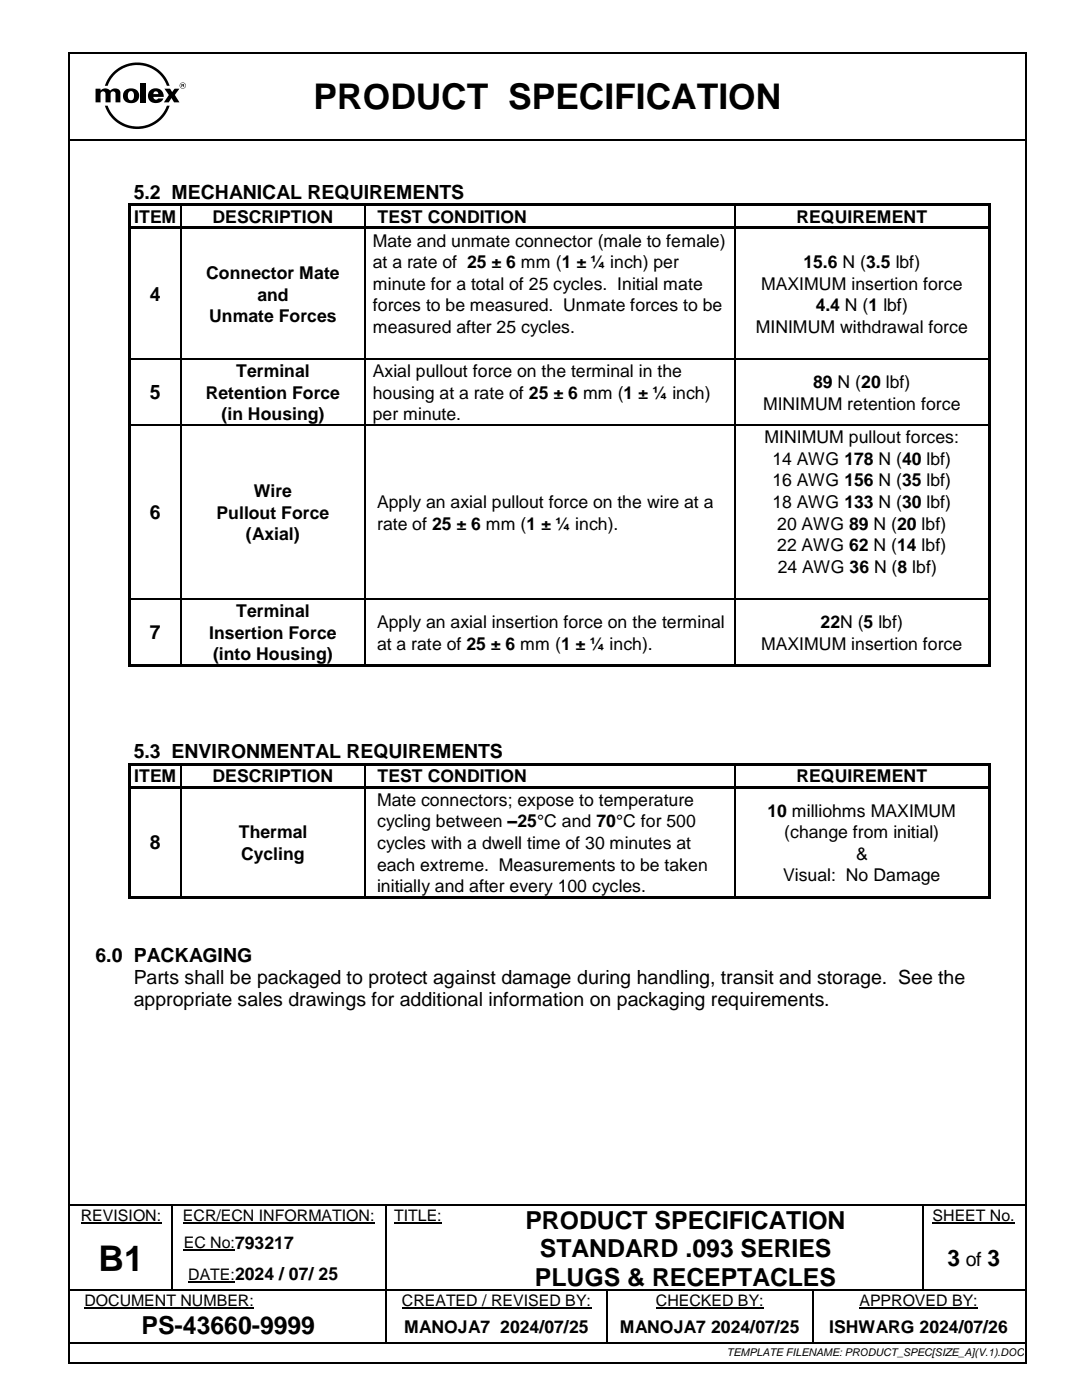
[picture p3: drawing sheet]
<svg xmlns="http://www.w3.org/2000/svg" width="216mm" height="279mm" viewBox="0 0 216 279" stroke-linecap="round" stroke-linejoin="round" font-family="sans-serif">
<defs><g id="words">
<g font-size="7.1">
<text x="62.6" y="21.7">PRODUCT SPECIFICATION</text>
<text x="19.6" y="253.7">B1</text>
</g>
<g font-size="5">
<text x="104.8" y="245.2">PRODUCT SPECIFICATION</text>
<text x="107.7" y="250.9">STANDARD .093 SERIES</text>
<text x="106.7" y="256.6">PLUGS &amp; RECEPTACLES</text>
<text x="28.2" y="266.2">PS-43660-9999</text>
</g>
<g font-size="4.6">
<text x="189.1" y="252.7">3</text>
<text x="197.1" y="252.7">3</text>
</g>
<g font-size="3.9">
<text x="26.7" y="39.8">5.2 MECHANICAL REQUIREMENTS</text>
<text x="29.9" y="60">4</text>
<text x="29.9" y="79.6">5</text>
<text x="29.9" y="103.6">6</text>
<text x="29.9" y="127.5">7</text>
<text x="26.7" y="151.4">5.3 ENVIRONMENTAL REQUIREMENTS</text>
<text x="29.9" y="169.4">8</text>
<text x="19" y="191.9">6.0 PACKAGING</text>
<text x="26.7" y="196.4">Parts shall be packaged to protect against damage during handling, transit and storage. See the</text>
<text x="26.7" y="200.9">appropriate sales drawings for additional information on packaging requirements.</text>
<text x="192.7" y="252.7">of</text>
</g>
<g font-size="3.5">
<text x="26.8" y="44.4">ITEM</text>
<text x="42.4" y="44.4">DESCRIPTION</text>
<text x="75.3" y="44.4">TEST CONDITION</text>
<text x="158.9" y="44.4">REQUIREMENT</text>
<text x="74.4" y="49.2">Mate and unmate connector (male to female)</text>
<text x="74.4" y="53.5">at a rate of 25 ± 6 mm (1 ± ¼ inch) per</text>
<text x="160.3" y="53.5">15.6 N (3.5 lbf)</text>
<text x="41.2" y="55.7">Connector Mate</text>
<text x="51.4" y="60">and</text>
<text x="74.4" y="57.8">minute for a total of 25 cycles. Initial mate</text>
<text x="151.9" y="57.8">MAXIMUM insertion force</text>
<text x="41.7" y="64.3">Unmate Forces</text>
<text x="74.4" y="62.1">forces to be measured. Unmate forces to be</text>
<text x="162.8" y="62.1">4.4 N (1 lbf)</text>
<text x="74.4" y="66.4">measured after 25 cycles.</text>
<text x="150.8" y="66.4">MINIMUM withdrawal force</text>
<text x="47.1" y="75.3">Terminal</text>
<text x="74.4" y="75.3">Axial pullout force on the terminal in the</text>
<text x="162.3" y="77.5">89 N (20 lbf)</text>
<text x="41.1" y="79.6">Retention Force</text>
<text x="44.2" y="83.9">(in Housing)</text>
<text x="74.4" y="79.6">housing at a rate of 25 ± 6 mm (1 ± ¼ inch)</text>
<text x="74.4" y="83.9">per minute.</text>
<text x="152.3" y="81.8">MINIMUM retention force</text>
<text x="152.6" y="88.5">MINIMUM pullout forces:</text>
<text x="154.1" y="92.8">14 AWG 178 N (40 lbf)</text>
<text x="50.6" y="99.2">Wire</text>
<text x="75.2" y="101.4">Apply an axial pullout force on the wire at a</text>
<text x="154.1" y="97.1">16 AWG 156 N (35 lbf)</text>
<text x="154.1" y="101.4">18 AWG 133 N (30 lbf)</text>
<text x="43.2" y="103.6">Pullout Force</text>
<text x="49.1" y="107.8">(Axial)</text>
<text x="75.2" y="105.7">rate of 25 ± 6 mm (1 ± ¼ inch).</text>
<text x="155.1" y="105.7">20 AWG 89 N (20 lbf)</text>
<text x="155.1" y="110">22 AWG 62 N (14 lbf)</text>
<text x="155.2" y="114.3">24 AWG 36 N (8 lbf)</text>
<text x="47.1" y="123.2">Terminal</text>
<text x="75.2" y="125.3">Apply an axial insertion force on the terminal</text>
<text x="163.7" y="125.3">22N (5 lbf)</text>
<text x="41.7" y="127.5">Insertion Force</text>
<text x="42.5" y="131.8">(into Housing)</text>
<text x="75.2" y="129.6">at a rate of 25 ± 6 mm (1 ± ¼ inch).</text>
<text x="151.9" y="129.6">MAXIMUM insertion force</text>
<text x="26.8" y="156.1">ITEM</text>
<text x="42.4" y="156.1">DESCRIPTION</text>
<text x="75.2" y="160.8">Mate connectors; expose to temperature</text>
<text x="75.3" y="156.1">TEST CONDITION</text>
<text x="158.9" y="156.1">REQUIREMENT</text>
<text x="47.6" y="167.3">Thermal</text>
<text x="75.2" y="165.1">cycling between –25°C and 70°C for 500</text>
<text x="153.1" y="163">10 milliohms MAXIMUM</text>
<text x="156.5" y="167.3">(change from initial)</text>
<text x="48.1" y="171.6">Cycling</text>
<text x="75.2" y="169.4">cycles with a dwell time of 30 minutes at</text>
<text x="75.2" y="173.8">each extreme. Measurements to be taken</text>
<text x="170.8" y="171.6">&amp;</text>
<text x="75.2" y="178">initially and after every 100 cycles.</text>
<text x="156.3" y="175.9">Visual: No Damage</text>
<text x="80.6" y="265.9">MANOJA7</text>
<text x="99.8" y="265.9">2024/07/25</text>
<text x="123.7" y="265.9">MANOJA7</text>
<text x="141.9" y="265.9">2024/07/25</text>
<text x="165.5" y="265.9">ISHWARG 2024/07/26</text>
</g>
<g font-size="3.2">
<text x="16.1" y="243.6">REVISION:</text>
<text x="36.5" y="243.6">ECR/ECN INFORMATION:</text>
<text x="78.7" y="243.6">TITLE:</text>
<text x="186.1" y="243.6">SHEET No.</text>
<text x="36.7" y="249.1">EC No:793217</text>
<text x="37.6" y="255.4">DATE:2024 / 07/ 25</text>
<text x="16.8" y="260.6">DOCUMENT NUMBER:</text>
<text x="80.2" y="260.6">CREATED / REVISED BY:</text>
<text x="130.9" y="260.6">CHECKED BY:</text>
<text x="171.5" y="260.6">APPROVED BY:</text>
</g>
<text font-size="2.1" x="145.1" y="270.6">TEMPLATE FILENAME: PRODUCT_SPEC[SIZE_A](V.1).DOC</text>
</g></defs>
<g fill="#000">
<path d="M13.6 10.3h.4v.4h-.4z" fill-rule="evenodd"/>
<path d="M13.6 10.3h.4v.4h-.4z" fill-rule="evenodd"/>
<path d="M25.8 18.3a.65 .65 0 0 1 .8 0 .65 .65 0 0 1 .1 .8 .64 .64 0 0 1-.2 .8 .64 .64 0 0 1-.9-.2 1.37 1.37 0 0 1 .2-1.4zM24.9 18.1a1.55 1.55 0 0 0 0 2 1.55 1.55 0 0 0 1.9 .4 1.53 1.53 0 0 0 .8-2.1 1.53 1.53 0 0 0-2.1-.7z" fill-rule="evenodd"/>
<path d="M22.5 14.5a6.8 6.8 0 0 1 11.4 2.6h-.6a6.3 6.3 0 0 0-5.9-4.1 6.3 6.3 0 0 0-5.9 4.1h-.6l.7-1.4z" fill-rule="evenodd"/>
<path d="M29.9 18.1a1.53 1.53 0 0 0 0 2 1.53 1.53 0 0 0 1.9 .4 1.13 1.13 0 0 0 .8-.9h-1a.51 .51 0 0 1-.6 .3 .51 .51 0 0 1-.4-.6h2.1a1.62 1.62 0 0 0-1-1.6 1.62 1.62 0 0 0-1.8 .4zM30.8 18.4l.2-.2a.49 .49 0 0 1 .6 .6h-1z" fill-rule="evenodd"/>
<path d="M32.8 17.7h1.1l.5 .7 .4-.7h1l-.9 1.3 .9 1.4h-1.1l-.5-.8-.5 .8h-1l1-1.4z" fill-rule="evenodd"/>
<path d="M35.8 17.1a.65 .65 0 0 1 1.3 0 .65 .65 0 0 1-1.3 0zM35.9 17.1a.55 .55 0 0 0 1.1 0 .55 .55 0 0 0-1.1 0z" fill-rule="evenodd"/>
<path d="M36.3 16.9l.3 .1h-.3zM36.2 16.8v.6h.1v-.3l.5 .3-.1-.6z" fill-rule="evenodd"/>
<path d="M204.5 10.3h.3v.4h-.3z" fill-rule="evenodd"/>
<path d="M204.5 10.3h.3v.4h-.3z" fill-rule="evenodd"/>
<path d="M14 27.7h.3v.4h-.3z" fill-rule="evenodd"/>
<path d="M14 27.7h.3v.4h-.3z" fill-rule="evenodd"/>
<path d="M19.1 17.7h1v.4v-.1a1.28 1.28 0 0 1 1.9 .1 1.16 1.16 0 0 1 2 .3v2h-.9v-1.7a.49 .49 0 0 0-.5-.5 .49 .49 0 0 0-.5 .5v1.7h-1v-1.7a.49 .49 0 0 0-.5-.5 .49 .49 0 0 0-.5 .5v1.7h-1z" fill-rule="evenodd"/>
<path d="M28.1 16.5h1v3.9h-1z" fill-rule="evenodd"/>
<path d="M20.9 21.1h.6a6.3 6.3 0 0 0 5.9 4.1 6.3 6.3 0 0 0 5.9-4.1h.6a6.8 6.8 0 0 1-6.5 4.7 6.8 6.8 0 0 1-6.5-4.7z" fill-rule="evenodd"/>
<path d="M204.3 27.7h.4v.4h-.4z" fill-rule="evenodd"/>
<path d="M204.3 27.7h.4v.4h-.4z" fill-rule="evenodd"/>
<path d="M25.7 40.6h.5v.6h-.5z" fill-rule="evenodd"/>
<path d="M25.7 40.6h.5v.6h-.5z" fill-rule="evenodd"/>
<path d="M25.7 41.2h.5v4h-.5z" fill-rule="evenodd"/>
<path d="M25.7 45.2h.5v.6h-.5z" fill-rule="evenodd"/>
<path d="M26.2 40.6h.5v.6h-.5z" fill-rule="evenodd"/>
<path d="M26.2 45.2h9.7v.5h-9.7z" fill-rule="evenodd"/>
<path d="M26.7 40.6h9.2v.6h-9.2z" fill-rule="evenodd"/>
<path d="M35.9 41.2h.3z" fill-rule="evenodd"/>
<path d="M35.9 40.6h.6v.6h-.6z" fill-rule="evenodd"/>
<path d="M35.9 45.7l.3 .1z" fill-rule="evenodd"/>
<path d="M35.9 45.2h.6v.5h-.6z" fill-rule="evenodd"/>
<path d="M36.5 40.6h36.3v.6h-36.3z" fill-rule="evenodd"/>
<path d="M36.5 45.2h36.3v.5h-36.3z" fill-rule="evenodd"/>
<path d="M72.8 41.2h.2z" fill-rule="evenodd"/>
<path d="M72.8 40.6h.5v.6h-.5z" fill-rule="evenodd"/>
<path d="M72.8 45.7l.2 .1z" fill-rule="evenodd"/>
<path d="M72.8 45.2h.5v.5h-.5z" fill-rule="evenodd"/>
<path d="M73.3 40.6h73.2v.6h-73.2z" fill-rule="evenodd"/>
<path d="M73.3 45.2h73.2v.5h-73.2z" fill-rule="evenodd"/>
<path d="M146.5 41.2h.2z" fill-rule="evenodd"/>
<path d="M146.5 40.6h.5v.6h-.5z" fill-rule="evenodd"/>
<path d="M146.5 45.7l.2 .1z" fill-rule="evenodd"/>
<path d="M146.5 45.2h.5v.5h-.5z" fill-rule="evenodd"/>
<path d="M147 40.6h50.1v.6h-50.1z" fill-rule="evenodd"/>
<path d="M147 45.2h50.1v.5h-50.1z" fill-rule="evenodd"/>
<path d="M197.1 41.2h.5z" fill-rule="evenodd"/>
<path d="M197.1 40.6h.5v.6h-.5z" fill-rule="evenodd"/>
<path d="M197.1 41.2h.5v4h-.5z" fill-rule="evenodd"/>
<path d="M197.1 45.2h.5v.6h-.5z" fill-rule="evenodd"/>
<path d="M25.7 45.8h.5v25.8h-.5z" fill-rule="evenodd"/>
<path d="M25.7 71.6h.5v.2h-.5z" fill-rule="evenodd"/>
<path d="M35.9 71.6h.3v.2h-.3z" fill-rule="evenodd"/>
<path d="M72.8 71.6h.2v.2h-.2z" fill-rule="evenodd"/>
<path d="M146.5 71.6h.2v.2h-.2z" fill-rule="evenodd"/>
<path d="M197.1 45.8h.5v25.8h-.5z" fill-rule="evenodd"/>
<path d="M197.1 71.6h.5v.2h-.5z" fill-rule="evenodd"/>
<path d="M25.7 71.8h.5v13h-.5z" fill-rule="evenodd"/>
<path d="M25.7 84.8h.5v.2h-.5z" fill-rule="evenodd"/>
<path d="M35.9 84.8h.3v.2h-.3z" fill-rule="evenodd"/>
<path d="M72.8 84.8h.2v.2h-.2z" fill-rule="evenodd"/>
<path d="M146.5 84.8h.2v.2h-.2z" fill-rule="evenodd"/>
<path d="M197.1 71.8h.5v13h-.5z" fill-rule="evenodd"/>
<path d="M197.1 84.8h.5v.2h-.5z" fill-rule="evenodd"/>
<path d="M25.7 85h.5v34.5h-.5z" fill-rule="evenodd"/>
<path d="M25.7 119.5h.5v.2h-.5z" fill-rule="evenodd"/>
<path d="M35.9 119.5h.3v.2h-.3z" fill-rule="evenodd"/>
<path d="M72.8 119.5h.2v.2h-.2z" fill-rule="evenodd"/>
<path d="M146.5 119.5h.2v.2h-.2z" fill-rule="evenodd"/>
<path d="M197.1 85h.5v34.5h-.5z" fill-rule="evenodd"/>
<path d="M197.1 119.5h.5v.2h-.5z" fill-rule="evenodd"/>
<path d="M25.7 119.7h.5v12.9h-.5z" fill-rule="evenodd"/>
<path d="M25.7 132.6h.5v.5h-.5z" fill-rule="evenodd"/>
<path d="M25.7 132.6h.5v.5h-.5z" fill-rule="evenodd"/>
<path d="M26.2 132.6h9.7v.5h-9.7z" fill-rule="evenodd"/>
<path d="M35.9 132.6h.6v.5h-.6z" fill-rule="evenodd"/>
<path d="M36.5 132.6h36.3v.5h-36.3z" fill-rule="evenodd"/>
<path d="M72.8 132.6h.5v.5h-.5z" fill-rule="evenodd"/>
<path d="M73.3 132.6h73.2v.5h-73.2z" fill-rule="evenodd"/>
<path d="M146.5 132.6h.5v.5h-.5z" fill-rule="evenodd"/>
<path d="M147 132.6h50.1v.5h-50.1z" fill-rule="evenodd"/>
<path d="M197.1 119.7h.5v12.9h-.5z" fill-rule="evenodd"/>
<path d="M197.1 132.6h.5v.5h-.5z" fill-rule="evenodd"/>
<path d="M197.1 132.6h.5v.5h-.5z" fill-rule="evenodd"/>
<path d="M25.7 152.3h.5v.5h-.5z" fill-rule="evenodd"/>
<path d="M25.7 152.3h.5v.5h-.5z" fill-rule="evenodd"/>
<path d="M25.7 152.8h.5v4.1h-.5z" fill-rule="evenodd"/>
<path d="M25.7 156.9h.5v.5h-.5z" fill-rule="evenodd"/>
<path d="M26.2 152.3h.5v.5h-.5z" fill-rule="evenodd"/>
<path d="M26.2 156.9h9.7v.5h-9.7z" fill-rule="evenodd"/>
<path d="M26.7 152.3h9.2v.5h-9.2z" fill-rule="evenodd"/>
<path d="M35.9 152.8h.3z" fill-rule="evenodd"/>
<path d="M35.9 152.3h.6v.5h-.6z" fill-rule="evenodd"/>
<path d="M35.9 157.4h.3z" fill-rule="evenodd"/>
<path d="M35.9 156.9h.6v.5h-.6z" fill-rule="evenodd"/>
<path d="M36.5 152.3h36.3v.5h-36.3z" fill-rule="evenodd"/>
<path d="M36.5 156.9h36.3v.5h-36.3z" fill-rule="evenodd"/>
<path d="M72.8 152.8h.2z" fill-rule="evenodd"/>
<path d="M72.8 152.3h.5v.5h-.5z" fill-rule="evenodd"/>
<path d="M72.8 157.4h.2z" fill-rule="evenodd"/>
<path d="M72.8 156.9h.5v.5h-.5z" fill-rule="evenodd"/>
<path d="M73.3 152.3h73.2v.5h-73.2z" fill-rule="evenodd"/>
<path d="M73.3 156.9h73.2v.5h-73.2z" fill-rule="evenodd"/>
<path d="M146.5 152.8h.2z" fill-rule="evenodd"/>
<path d="M146.5 152.3h.5v.5h-.5z" fill-rule="evenodd"/>
<path d="M146.5 157.4h.2z" fill-rule="evenodd"/>
<path d="M146.5 156.9h.5v.5h-.5z" fill-rule="evenodd"/>
<path d="M147 152.3h50.1v.5h-50.1z" fill-rule="evenodd"/>
<path d="M147 156.9h50.1v.5h-50.1z" fill-rule="evenodd"/>
<path d="M197.1 152.8h.5z" fill-rule="evenodd"/>
<path d="M197.1 152.3h.5v.5h-.5z" fill-rule="evenodd"/>
<path d="M197.1 152.8h.5v4.1h-.5z" fill-rule="evenodd"/>
<path d="M197.1 156.9h.5v.5h-.5z" fill-rule="evenodd"/>
<path d="M25.7 157.4h.5v21.5h-.5z" fill-rule="evenodd"/>
<path d="M25.7 178.9h.5v.5h-.5z" fill-rule="evenodd"/>
<path d="M25.7 178.9h.5v.5h-.5z" fill-rule="evenodd"/>
<path d="M26.2 178.9h9.7v.5h-9.7z" fill-rule="evenodd"/>
<path d="M35.9 178.9h.6v.5h-.6z" fill-rule="evenodd"/>
<path d="M36.5 178.9h36.3v.5h-36.3z" fill-rule="evenodd"/>
<path d="M72.8 178.9h.5v.5h-.5z" fill-rule="evenodd"/>
<path d="M73.3 178.9h73.2v.5h-73.2z" fill-rule="evenodd"/>
<path d="M146.5 178.9h.5v.5h-.5z" fill-rule="evenodd"/>
<path d="M147 178.9h50.1v.5h-50.1z" fill-rule="evenodd"/>
<path d="M197.1 157.4h.5v21.5h-.5z" fill-rule="evenodd"/>
<path d="M197.1 178.9h.5v.5h-.5z" fill-rule="evenodd"/>
<path d="M197.1 178.9h.5v.5h-.5z" fill-rule="evenodd"/>
<path d="M34.1 240.3h.4v.4h-.4z" fill-rule="evenodd"/>
<path d="M34.1 244.6h.3v.3h-.3z" fill-rule="evenodd"/>
<path d="M34.1 251h.3v.2h-.3z" fill-rule="evenodd"/>
<path d="M34.1 257.3h.3v.3h-.3z" fill-rule="evenodd"/>
<path d="M46.9 257.3h.3v.3h-.3z" fill-rule="evenodd"/>
<path d="M77 240.3h.3v.4h-.3z" fill-rule="evenodd"/>
<path d="M77 244.6h.2v.3h-.2z" fill-rule="evenodd"/>
<path d="M77 251h.2v.2h-.2z" fill-rule="evenodd"/>
<path d="M77 257.3h.2v.3h-.2z" fill-rule="evenodd"/>
<path d="M89.6 240.3h.4v.4h-.4z" fill-rule="evenodd"/>
<path d="M89.6 257.3h.3v.3h-.3z" fill-rule="evenodd"/>
<path d="M121 257.3h.2v.3h-.2z" fill-rule="evenodd"/>
<path d="M162 257.3h.3v.3h-.3z" fill-rule="evenodd"/>
<path d="M184 240.3h.4v.4h-.4z" fill-rule="evenodd"/>
<path d="M184 244.6h.3v.3h-.3z" fill-rule="evenodd"/>
<path d="M184 251h.3v.2h-.3z" fill-rule="evenodd"/>
<path d="M184 257.3h.3v.3h-.3z" fill-rule="evenodd"/>
<path d="M204.3 240.3h.3v.4h-.3z" fill-rule="evenodd"/>
<path d="M13.6 271.8h.4v.4h-.4z" fill-rule="evenodd"/>
<path d="M13.6 271.8h.4v.4h-.4z" fill-rule="evenodd"/>
<path d="M76.9 267.8h.4v.3h-.4z" fill-rule="evenodd"/>
<path d="M120.9 267.8h.4v.3h-.4z" fill-rule="evenodd"/>
<path d="M162 267.8h.4v.3h-.4z" fill-rule="evenodd"/>
<path d="M204.3 267.8h.3v.3h-.3z" fill-rule="evenodd"/>
<path d="M204.5 271.8h.3v.4h-.3z" fill-rule="evenodd"/>
<path d="M204.5 271.8h.3v.4h-.3z" fill-rule="evenodd"/>
</g>
<g fill="none" stroke="#000" stroke-width=".34">
<path d="M13.8 10.7v261.1M14 10.5h190.5M204.7 10.7v261.1M14.3 27.9h190.2M14 240.5h20.1M34.5 240.5h42.5M77.3 240.5h12.3M90 240.5h94M184.4 240.5h19.9M14 267.9h62.9M14 272h190.5M77.1 261.7v6.1"/>
<path d="M77.3 267.9h43.6M121.1 261.7v6.1M121.3 267.9h40.7M162.4 267.9h41.9"/>
</g>
<path d="M16.1 244.1h16.1M36.5 244.1h38.3M36.7 249.5h10.2M37.6 255.9h9.3M78.7 244.1h9.5M186.1 244.1h16.4M16.8 261h33.9M80.2 261h37.8M130.9 261h21.5M171.5 261h23.6" fill="none" stroke="#000" stroke-width=".21"/>
<g fill="none" stroke="#000" stroke-width=".25">
<path d="M36.1 41.2v4M36.1 45.8v25.8M72.9 41.2v4M72.9 45.8v25.8M146.6 41.2v4M146.6 45.8v25.8M26.2 71.7h9.7M36.1 71.8v13M36.2 71.7h36.6M72.9 71.8v13M73 71.7h73.5M146.6 71.8v13"/>
<path d="M146.7 71.7h50.4M26.2 84.9h9.7M36.1 85v34.5M36.2 84.9h36.6M72.9 85v34.5M73 84.9h73.5M146.6 85v34.5M146.7 84.9h50.4M26.2 119.6h9.7M36.1 119.7v12.9M36.2 119.6h36.6M72.9 119.7v12.9"/>
<path d="M73 119.6h73.5M146.6 119.7v12.9M146.7 119.6h50.4M36.1 152.8v4.1M36.1 157.4v21.5M72.9 152.8v4.1M72.9 157.4v21.5M146.6 152.8v4.1M146.6 157.4v21.5M14 257.5h20.1M34.3 240.7v3.9M34.3 244.9v6.1"/>
<path d="M34.3 251.2v6.1M34.4 257.5h12.5M47.2 257.5h29.8M77.1 240.7v3.9M77.1 244.9v6.1M77.1 251.2v6.1M77.1 257.6v4.1M77.2 257.5h12.4M89.9 257.5h31.1M121.1 257.6v4.1M121.2 257.5h40.8M162.2 257.6v10.2"/>
<path d="M162.3 257.5h21.7M184.1 240.7v3.9M184.1 244.9v6.1M184.1 251.2v6.1M184.3 257.5h20.2"/>
</g>
<use href="#words"/>
</svg>
